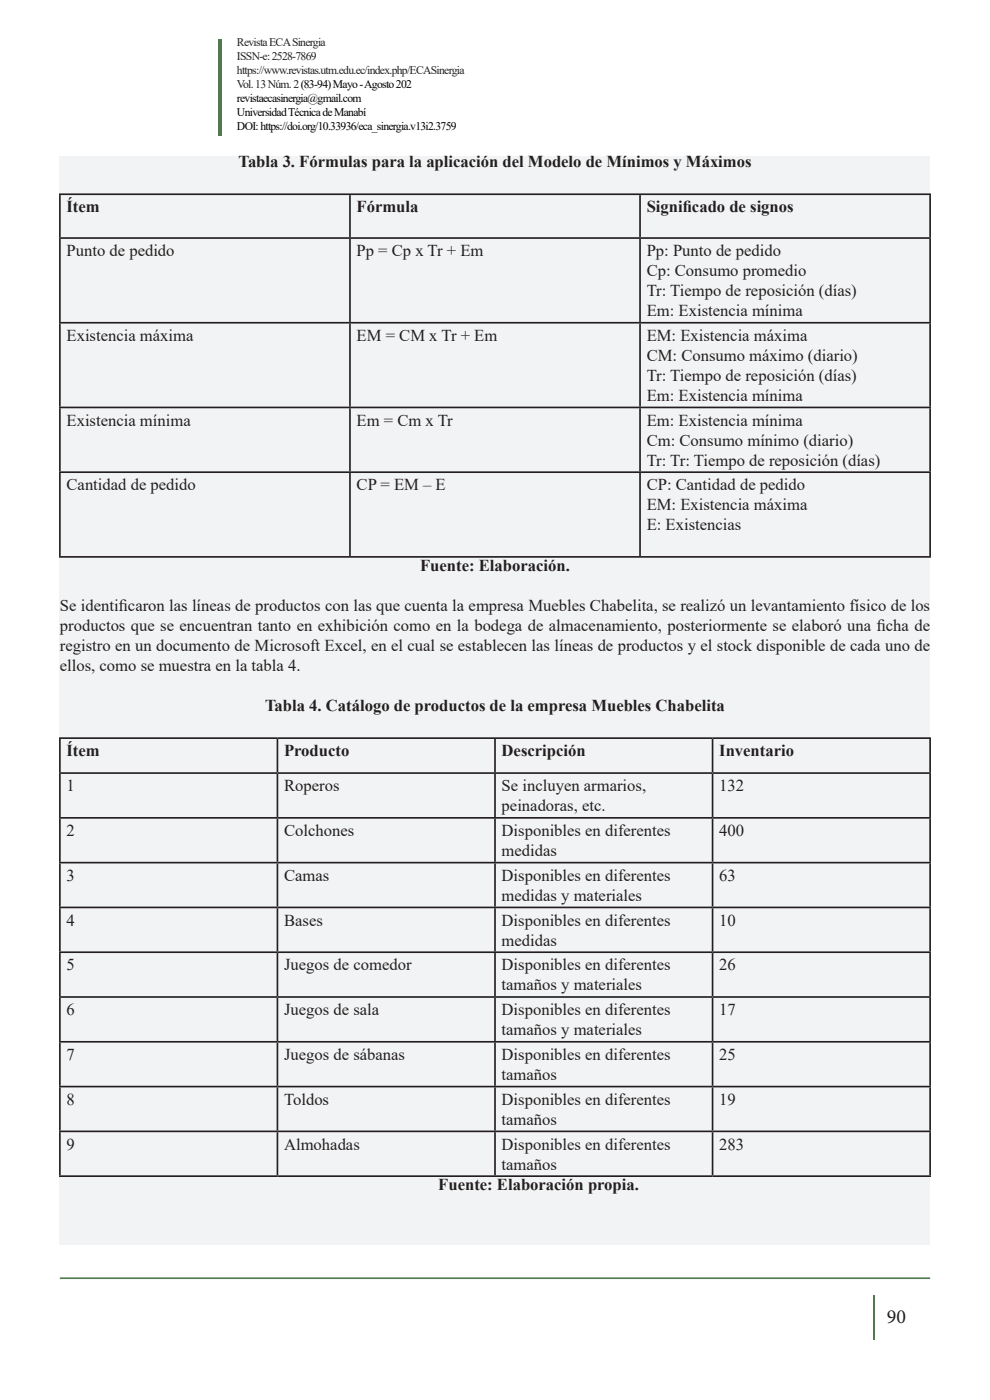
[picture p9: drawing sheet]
<svg xmlns="http://www.w3.org/2000/svg" width="210mm" height="297mm" viewBox="0 0 210 297" stroke-linecap="round" stroke-linejoin="round" font-family="sans-serif">
<defs><g id="words">
<text font-size="4.2" fill="#231f20" x="188.2" y="280.6">90</text>
<g font-size="3.5" fill="#231f20">
<text x="50.6" y="35.4">Tabla 3. Fórmulas para la aplicación del Modelo de Mínimos y Máximos</text>
<text x="14.1" y="45">Ítem</text>
<text x="75.6" y="45">Fórmula</text>
<text x="137.2" y="45">Signif</text>
<text x="144.8" y="45">icado de signos</text>
<text x="14.1" y="54.4">Punto de pedido</text>
<text x="75.6" y="54.4">Pp = Cp x Tr + Em</text>
<text x="137.2" y="54.4">Pp: Punto de pedido</text>
<text x="137.2" y="58.6">Cp: Consumo promedio</text>
<text x="137.2" y="62.8">Tr: Tiempo de reposición (días)</text>
<text x="137.2" y="67.1">Em: Existencia mínima</text>
<text x="14.1" y="72.3">Existencia máxima</text>
<text x="75.6" y="72.3">EM = CM x Tr + Em</text>
<text x="137.2" y="72.3">EM: Existencia máxima</text>
<text x="137.2" y="76.6">CM: Consumo máximo (diario)</text>
<text x="137.2" y="80.8">Tr: Tiempo de reposición (días)</text>
<text x="137.2" y="85">Em: Existencia mínima</text>
<text x="14.1" y="90.3">Existencia mínima</text>
<text x="75.6" y="90.3">Em = Cm x Tr</text>
<text x="137.2" y="90.3">Em: Existencia mínima</text>
<text x="137.2" y="94.5">Cm: Consumo mínimo (diario)</text>
<text x="137.2" y="98.8">Tr: Tr: Tiempo de reposición (días)</text>
<text x="14.1" y="104">Cantidad de pedido</text>
<text x="75.6" y="104">CP = EM – E</text>
<text x="137.2" y="104">CP: Cantidad de pedido</text>
<text x="137.2" y="108.3">EM: Existencia máxima</text>
<text x="137.2" y="112.5">E: Existencias</text>
<text x="89.1" y="121.1">Fuente: Elaboración.</text>
<text x="12.7" y="129.6">Se identif</text>
<text x="25.2" y="129.6">icaron las líneas de productos con las que cuenta la empresa Muebles Chabelita, se realizó un levantamiento físico de los</text>
<text x="12.7" y="133.8">productos que se encuentran tanto en exhibición como en la bodega de almacenamiento, posteriormente se elaboró una f</text>
<text x="186" y="133.8">icha de</text>
<text x="12.7" y="138.1">registro en un documento de Microsoft Excel, en el cual se establecen las líneas de productos y el stock disponible de cada uno de</text>
<text x="12.7" y="142.3">ellos, como se muestra en la tabla 4.</text>
<text x="56.2" y="150.8">Tabla 4. Catálogo de productos de la empresa Muebles Chabelita</text>
<text x="14.1" y="160.4">Ítem</text>
<text x="60.3" y="160.4">Producto</text>
<text x="106.4" y="160.4">Descripción</text>
<text x="152.6" y="160.4">Inventario</text>
<text x="14.1" y="167.9">1</text>
<text x="60.3" y="167.9">Roperos</text>
<text x="106.4" y="167.9">Se incluyen armarios,</text>
<text x="152.6" y="167.9">132</text>
<text x="106.4" y="172.1">peinadoras, etc.</text>
<text x="14.1" y="177.4">2</text>
<text x="60.3" y="177.4">Colchones</text>
<text x="106.4" y="177.4">Disponibles en diferentes</text>
<text x="152.6" y="177.4">400</text>
<text x="106.4" y="181.6">medidas</text>
<text x="14.1" y="186.9">3</text>
<text x="60.3" y="186.9">Camas</text>
<text x="106.4" y="186.9">Disponibles en diferentes</text>
<text x="106.4" y="191.1">medidas y materiales</text>
<text x="152.6" y="186.9">63</text>
<text x="14.1" y="196.4">4</text>
<text x="60.3" y="196.4">Bases</text>
<text x="106.4" y="196.4">Disponibles en diferentes</text>
<text x="152.6" y="196.4">10</text>
<text x="106.4" y="200.6">medidas</text>
<text x="14.1" y="205.9">5</text>
<text x="60.3" y="205.9">Juegos de comedor</text>
<text x="106.4" y="205.9">Disponibles en diferentes</text>
<text x="152.6" y="205.9">26</text>
<text x="14.1" y="215.4">6</text>
<text x="60.3" y="215.4">Juegos de sala</text>
<text x="106.4" y="210.1">tamaños y materiales</text>
<text x="106.4" y="215.4">Disponibles en diferentes</text>
<text x="152.6" y="215.4">17</text>
<text x="106.4" y="219.6">tamaños y materiales</text>
<text x="14.1" y="224.9">7</text>
<text x="60.3" y="224.9">Juegos de sábanas</text>
<text x="106.4" y="224.9">Disponibles en diferentes</text>
<text x="152.6" y="224.9">25</text>
<text x="106.4" y="229.1">tamaños</text>
<text x="14.1" y="234.4">8</text>
<text x="60.3" y="234.4">Toldos</text>
<text x="106.4" y="234.4">Disponibles en diferentes</text>
<text x="106.4" y="238.6">tamaños</text>
<text x="152.6" y="234.4">19</text>
<text x="14.1" y="243.9">9</text>
<text x="60.3" y="243.9">Almohadas</text>
<text x="106.4" y="243.9">Disponibles en diferentes</text>
<text x="152.6" y="243.9">283</text>
<text x="106.4" y="248.1">tamaños</text>
<text x="93" y="252.5">Fuente: Elaboración propia.</text>
</g>
<g font-size="2.5" fill="#231f20">
<text x="50.3" y="9.7">Revista ECA Sinergia</text>
<text x="50.3" y="12.7">ISSN-e: 2528-7869</text>
<text x="50.3" y="15.7">https://www.revistas.utm.edu.ec/index.php/ECASinergia</text>
<text x="50.3" y="18.6">Vol. 13 Núm. 2(83-94) Mayo - Agosto 202</text>
</g>
<g font-size="2.5">
<text x="50.3" y="21.6">revistaecasinergia@gmail.com</text>
<text x="50.3" y="24.5">Universidad Técnica de Manabí</text>
<text x="50.3" y="27.5">DOI: https://doi.org/10.33936/eca_sinergia.v13i2.3759</text>
</g>
</g></defs>
<path d="M12.7 33h184.6v231h-184.6z" fill="#f2f3f4"/>
<path d="M185.4 274.8v9.5" fill="none" stroke="#448241" stroke-width=".3"/>
<path d="M46.2 8.4h.7v20.5h-.7z" fill="#448241"/>
<path d="M12.7 271.2h184.6" fill="none" stroke="#448241" stroke-width=".35"/>
<g fill="none" stroke="#231f20" stroke-width=".35">
<path d="M12.5 41.2h185M12.5 50.5h185M12.7 41.4v8.9M12.7 50.7v17.6M74.2 41.4v8.9M74.2 50.7v17.6M135.8 41.4v8.9M135.8 50.7v17.6M197.3 41.4v8.9M197.3 50.7v17.6M12.5 68.5h185M12.7 68.6v17.7"/>
<path d="M74.2 68.6v17.7M135.8 68.6v17.7M197.3 68.6v17.7M12.5 86.4h185M12.7 86.6v13.4M74.2 86.6v13.4M135.8 86.6v13.4M197.3 86.6v13.4M12.5 100.2h185M12.5 118.1h185M12.7 100.3v17.7M74.2 100.3v17.7"/>
<path d="M135.8 100.3v17.7M197.3 100.3v17.7M12.5 156.6h185M12.7 156.8v7M58.8 156.8v7M105 156.8v7M151.2 156.8v7M197.3 156.8v7M12.5 164h185M12.5 173.5h185M12.7 164.2v9.1M12.7 173.7v9.1"/>
<path d="M58.8 164.2v9.1M58.8 173.7v9.1M105 164.2v9.1M105 173.7v9.1M151.2 164.2v9.1M151.2 173.7v9.1M197.3 164.2v9.1M197.3 173.7v9.1M12.5 183h185M12.5 192.5h185M12.7 183.2v9.1M12.7 192.7v9.1"/>
<path d="M58.8 183.2v9.1M58.8 192.7v9.1M105 183.2v9.1M105 192.7v9.1M151.2 183.2v9.1M151.2 192.7v9.1M197.3 183.2v9.1M197.3 192.7v9.1M12.5 202h185M12.5 211.5h185M12.7 202.2v9.1M12.7 211.7v9.1"/>
<path d="M58.8 202.2v9.1M58.8 211.7v9.1M105 202.2v9.1M105 211.7v9.1M151.2 202.2v9.1M151.2 211.7v9.1M197.3 202.2v9.1M197.3 211.7v9.1M12.5 221h185M12.5 230.5h185M12.7 221.2v9.1M12.7 230.7v9.1"/>
<path d="M58.8 221.2v9.1M58.8 230.7v9.1M105 221.2v9.1M105 230.7v9.1M151.2 221.2v9.1M151.2 230.7v9.1M197.3 221.2v9.1M197.3 230.7v9.1M12.5 240h185M12.5 249.5h185M12.7 240.2v9.1M58.8 240.2v9.1"/>
<path d="M105 240.2v9.1M151.2 240.2v9.1M197.3 240.2v9.1"/>
</g>
<use href="#words"/>
</svg>
